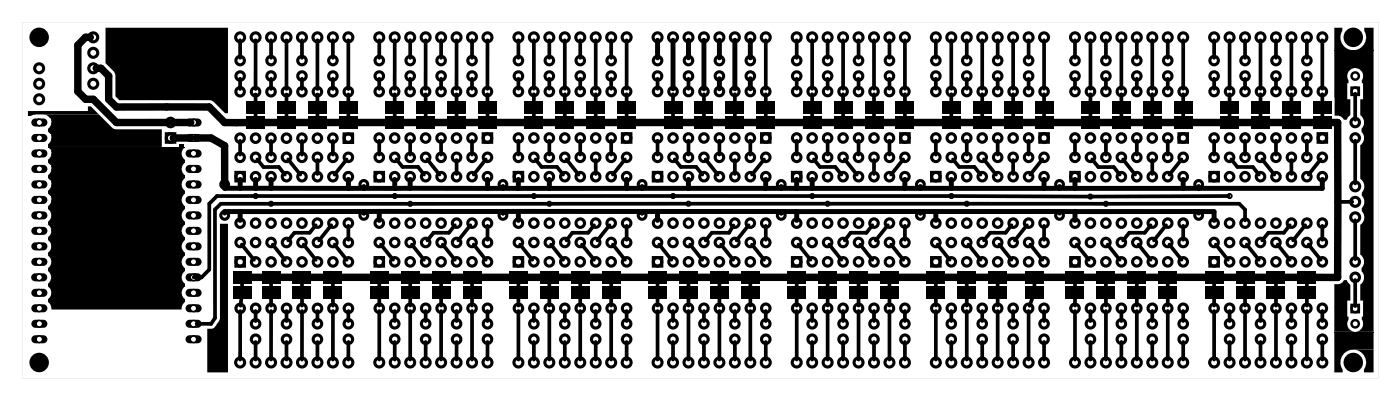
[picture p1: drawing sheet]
<svg xmlns="http://www.w3.org/2000/svg" width="230mm" height="66mm" viewBox="0 0 230 66" stroke-linecap="round" stroke-linejoin="round" font-family="sans-serif">
<g fill="#000">
<path d="M4.6 18.2h9.8v-.7h.6l1.2 1.3h-10.4l-.7 .2h-.5zM7.2 18.8h9.1l2.2 2.3 .4 .1h7.7v2.9h-18.7v-.4l.4-.5 .1-.6v-.6h-.2l-.3-.4v-.5l.3-.2 .2-.4v-1.1h-.2l-.4-.4zM17.3 4.6h20.2v14h-.6l-1.8-2-.5-.2h-15l-.6-.6-.1-3.7-.1-.3-1.5-1.4zM40.5 19.1h3v2h-3zM40.5 16.6h3v2h-3zM45.6 16.6h3v2h-3zM45.6 19.1h3v2h-3zM50.7 16.6h3v2h-3zM50.7 19.1h3v2h-3zM55.7 16.6h3v2h-3zM55.7 19.1h3v2h-3zM63.4 19.1h3v2h-3z"/>
<path d="M63.4 16.6h3v2h-3zM68.4 16.6h3v2h-3zM68.4 19.1h3v2h-3zM73.5 16.6h3v2h-3zM73.5 19.1h3v2h-3zM78.6 16.6h3v2h-3zM78.6 19.1h3v2h-3zM86.2 19.1h3v2h-3zM86.2 16.6h3v2h-3zM91.3 16.6h3v2h-3zM91.3 19.1h3v2h-3zM96.4 16.6h3v2h-3z"/>
<path d="M96.4 19.1h3v2h-3zM101.5 16.6h3v2h-3zM101.5 19.1h3v2h-3zM109.1 19.1h3v2h-3zM109.1 16.6h3v2h-3zM114.2 16.6h3v2h-3zM114.2 19.1h3v2h-3zM119.2 16.6h3v2h-3zM119.2 19.1h3v2h-3zM124.3 16.6h3v2h-3zM124.3 19.1h3v2h-3zM131.9 19.1h3v2h-3z"/>
<path d="M131.9 16.6h3v2h-3zM137 16.6h3v2h-3zM137 19.1h3v2h-3zM142.1 16.6h3v2h-3zM142.1 19.1h3v2h-3zM147.2 16.6h3v2h-3zM147.2 19.1h3v2h-3zM154.8 19.1h3v2h-3zM154.8 16.6h3v2h-3zM159.9 16.6h3v2h-3zM159.9 19.1h3v2h-3zM165 16.6h3v2h-3z"/>
<path d="M165 19.1h3v2h-3zM170 16.6h3v2h-3zM170 19.1h3v2h-3zM177.7 19.1h3v2h-3zM177.7 16.6h3v2h-3zM182.7 16.6h3v2h-3zM182.7 19.1h3v2h-3zM187.8 16.6h3v2h-3zM187.8 19.1h3v2h-3zM192.9 16.6h3v2h-3zM192.9 19.1h3v2h-3zM200.5 19.1h3v2h-3z"/>
<path d="M200.5 16.6h3v2h-3zM205.6 16.6h3v2h-3zM205.6 19.1h3v2h-3zM210.7 16.6h3v2h-3zM210.7 19.1h3v2h-3zM215.8 16.6h3v2h-3zM215.8 19.1h3v2h-3zM219.2 4.6h1.3v.5l-.3 .7v.7l.2 .5 .5 .8 1 .4h-2.7zM224.1 4.6h1.6v3.6h-2.9l.8-.3 .4-.5 .3-.6 .1-.9-.3-.8zM219.2 8.3h6.5v2.9h-3.2l-.6 .2-.5 .6-.1 .7 .3 .4v.5h-.3v2.7h.6v2.6l-.5 .4-.1 .3h-.5l-.4-.4-.4-.2h-.7zM222.8 11.2h2.9v43.2h-2.9l.6-.2 .3-.3 .2-.5v-.6l-.2-.3v-.6h.2v-2.6h-.4v-2.6l.2-.2 .4-.6v-.8l-.4-.6v-.5l.4-.7v-.7l-.4-.7-.2-.1v-4.9l.3-.3 .3-.7v-.7l-.4-.5v-.6l.4-.7v-.8l-.4-.5v-.5l.4-.5v-.8l-.2-.6-.4-.4v-5.5l.2-.1 .4-.7v-.7l-.4-.7v-.5l.4-.6v-.8l-.4-.6-.2-.2v-2.6h.4v-2.7h-.2v-.5l.2-.3v-.6l-.2-.5-.3-.3zM29.5 23.8h.7v.3h-.7z"/>
<path d="M7.9 24.2h22.3l-.3 .6-.1 .5 .2 .6 .4 .3v.5l-.2 .1-.3 .5-.1 .6 .2 .5 .4 .3v.5l-.2 .1-.3 .5-.1 .6 .2 .6 .4 .3v.5l-.2 .1-.3 .5-.1 .5 .2 .6 .4 .3v.5l-.2 .1-.3 .5-.1 .6 .2 .5 .4 .4v.5l-.2 .1-.3 .5-.1 .5 .2 .6 .4 .3v.5l-.2 .1-.3 .5-.1 .6 .2 .5 .4 .3v.5l-.2 .1-.3 .5-.1 .6 .2 .6 .4 .3v.5l-.2 .1-.3 .5-.1 .5 .2 .6 .4 .3v.5l-.2 .1-.3 .5-.1 .6 .2 .5 .4 .4v.5l-.2 .1-.3 .5-.1 .6h-21.4l-.1-.7-.4-.5v-.5l.4-.5 .1-.6-.2-.7-.3-.3v-.5l.3-.3 .2-.5-.1-.8-.4-.4v-.5l.4-.4 .1-.6-.2-.8-.3-.3v-.5l.3-.2 .2-.4-.1-.9-.4-.5v-.5l.3-.3 .2-.4v-.7l-.2-.3-.3-.3v-.5l.4-.5 .1-.6-.2-.7-.3-.3v-.5l.4-.4 .1-.6v-.7h-.2l-.3-.3v-.5l.4-.4 .1-.6v-.7h-.2l-.3-.4v-.5l.4-.4 .1-.6v-.6h-.2l-.3-.4v-.5l.4-.4 .1-.6v-.7h-.2zM36.1 36.7h1.4v24.4h-3.4v-7.2h.8l.4-.2 .8-1.3zM38.3 47h3v2h-3zM38.3 44.5h3v2h-3zM43 44.5h3v2h-3zM43 47h3v2h-3zM48.1 47h3v2h-3zM48.1 44.5h3v2h-3zM53.2 47h3v2h-3zM53.2 44.5h3v2h-3zM60.8 47h3v2h-3zM60.8 44.5h3v2h-3z"/>
<path d="M65.9 44.5h3v2h-3zM65.9 47h3v2h-3zM71 47h3v2h-3zM71 44.5h3v2h-3zM76.1 47h3v2h-3zM76.1 44.5h3v2h-3zM83.7 47h3v2h-3zM83.7 44.5h3v2h-3zM88.8 44.5h3v2h-3zM88.8 47h3v2h-3zM93.8 47h3v2h-3zM93.8 44.5h3v2h-3z"/>
<path d="M98.9 47h3v2h-3zM98.9 44.5h3v2h-3zM106.5 44.5h3v2h-3zM106.5 47h3v2h-3zM111.6 47h3v2h-3zM111.6 44.5h3v2h-3zM116.7 47h3v2h-3zM116.7 44.5h3v2h-3zM121.8 47h3v2h-3zM121.8 44.5h3v2h-3zM129.4 44.5h3v2h-3zM129.4 47h3v2h-3z"/>
<path d="M134.5 47h3v2h-3zM134.5 44.5h3v2h-3zM139.6 47h3v2h-3zM139.6 44.5h3v2h-3zM144.6 47h3v2h-3zM144.6 44.5h3v2h-3zM152.3 44.5h3v2h-3zM152.3 47h3v2h-3zM157.3 47h3v2h-3zM157.3 44.5h3v2h-3zM162.4 47h3v2h-3zM162.4 44.5h3v2h-3z"/>
<path d="M168.4 47h3v2h-3zM168.4 44.5h3v2h-3zM175.1 44.5h3v2h-3zM175.1 47h3v2h-3zM180.2 47h3v2h-3zM180.2 44.5h3v2h-3zM185.3 47h3v2h-3zM185.3 44.5h3v2h-3zM190.4 47h3v2h-3zM190.4 44.5h3v2h-3zM198 44.5h3v2h-3zM198 47h3v2h-3z"/>
<path d="M203.1 47h3v2h-3zM203.1 44.5h3v2h-3zM208.1 47h3v2h-3zM208.1 44.5h3v2h-3zM213.2 47h3v2h-3zM213.2 44.5h3v2h-3zM219.2 46.6h1l.4-.3 .2-.3h.5l.2 .4 .4 .3v2.6h-.6v2.6h.3l-.3 1.5 .3 .5 .3 .3 .6 .2h-3.3zM219.2 54.5h6.5v2.8h-3.4l-.4 .1-.8 .3-.6 .7-.3 .7v.7l.4 .8v.5h-1.4zM222.4 57.3h3.3v3.8h-1.6v-.5l.3-.9-.1-.9-.2-.6-.5-.5-.6-.3z"/>
<path d="M3.6 3.6v58.4h222.8v-58.4zM3.6 3.6h222.8v58.4h-222.8z"/>
<path d="M5.3 34.9a.66 .66 0 0 0-.1 .7 .66 .66 0 0 0 .6 .4h1.3a.66 .66 0 0 0 .7-.7 .66 .66 0 0 0-.7-.6h-1.3zM6.1 35.3a.41 .41 0 0 1 .8 0 .41 .41 0 0 1-.8 0z"/>
<path d="M5.3 32.3a.66 .66 0 0 0-.1 .7 .66 .66 0 0 0 .6 .5h1.3a.66 .66 0 0 0 .7-.7 .66 .66 0 0 0-.7-.7h-1.3zM6.1 32.8a.41 .41 0 0 1 .8 0 .41 .41 0 0 1-.8 0z"/>
<path d="M5.3 29.8a.66 .66 0 0 0-.1 .7 .66 .66 0 0 0 .6 .4h1.3a.66 .66 0 0 0 .7-.6 .66 .66 0 0 0-.7-.7h-1.3zM6.1 30.3a.41 .41 0 0 1 .8 0 .41 .41 0 0 1-.8 0z"/>
<path d="M5.3 27.2a.66 .66 0 0 0-.1 .8 .66 .66 0 0 0 .6 .4h1.3a.66 .66 0 0 0 .7-.7 .66 .66 0 0 0-.7-.6h-1.3zM6.1 27.7a.41 .41 0 0 1 .8 0 .41 .41 0 0 1-.8 0z"/>
<path d="M5.3 24.7a.66 .66 0 0 0-.1 .7 .66 .66 0 0 0 .6 .4h1.3a.66 .66 0 0 0 .7-.6 .66 .66 0 0 0-.7-.7h-1.3zM6.1 25.2a.41 .41 0 0 1 .8 0 .41 .41 0 0 1-.8 0z"/>
<path d="M5.3 22.2a.66 .66 0 0 0-.1 .7 .66 .66 0 0 0 .6 .4h1.3a.66 .66 0 0 0 .7-.7 .66 .66 0 0 0-.7-.6h-1.3zM6.1 22.6a.41 .41 0 0 1 .8 0 .41 .41 0 0 1-.8 0z"/>
<path d="M5.3 19.6a.66 .66 0 0 0-.1 .7 .66 .66 0 0 0 .6 .5h1.3a.66 .66 0 0 0 .7-.7 .66 .66 0 0 0-.7-.7h-1.3zM6.1 20.1a.41 .41 0 0 1 .8 0 .41 .41 0 0 1-.8 0z"/>
<path d="M5.3 37.4a.66 .66 0 0 0-.1 .7 .66 .66 0 0 0 .6 .4h1.3a.66 .66 0 0 0 .7-.6 .66 .66 0 0 0-.7-.7h-1.3zM6.1 37.9a.41 .41 0 0 1 .8 0 .41 .41 0 0 1-.8 0z"/>
<path d="M30.7 19.6a.66 .66 0 0 0-.2 .7 .66 .66 0 0 0 .6 .5h1.4a.66 .66 0 0 0 .6-.7 .66 .66 0 0 0-.6-.7h-1.4zM31.4 20.1a.41 .41 0 0 1 .8 0 .41 .41 0 0 1-.8 0z"/>
<path d="M30.7 22.2a.66 .66 0 0 0-.2 .7 .66 .66 0 0 0 .6 .4h1.4a.66 .66 0 0 0 .6-.7 .66 .66 0 0 0-.6-.6h-1.4zM31.4 22.6a.41 .41 0 0 1 .8 0 .41 .41 0 0 1-.8 0z"/>
<path d="M30.7 27.2a.66 .66 0 0 0-.2 .8 .66 .66 0 0 0 .6 .4h1.4a.66 .66 0 0 0 .6-.7 .66 .66 0 0 0-.6-.6h-1.4zM31.4 27.7a.41 .41 0 0 1 .8 0 .41 .41 0 0 1-.8 0z"/>
<path d="M30.7 32.3a.66 .66 0 0 0-.2 .7 .66 .66 0 0 0 .6 .5h1.4a.66 .66 0 0 0 .6-.7 .66 .66 0 0 0-.6-.7h-1.4zM31.4 32.8a.41 .41 0 0 1 .8 0 .41 .41 0 0 1-.8 0z"/>
<path d="M30.7 34.9a.66 .66 0 0 0-.2 .7 .66 .66 0 0 0 .6 .4h1.4a.66 .66 0 0 0 .6-.7 .66 .66 0 0 0-.6-.6h-1.4zM31.4 35.3a.41 .41 0 0 1 .8 0 .41 .41 0 0 1-.8 0z"/>
<path d="M30.7 24.7a.66 .66 0 0 0-.2 .7 .66 .66 0 0 0 .6 .4h1.4a.66 .66 0 0 0 .6-.6 .66 .66 0 0 0-.6-.7h-1.4zM31.4 25.2a.41 .41 0 0 1 .8 0 .41 .41 0 0 1-.8 0z"/>
<path d="M30.7 29.8a.66 .66 0 0 0-.2 .7 .66 .66 0 0 0 .6 .4h1.4a.66 .66 0 0 0 .6-.6 .66 .66 0 0 0-.6-.7h-1.4zM31.4 30.3a.41 .41 0 0 1 .8 0 .41 .41 0 0 1-.8 0z"/>
<path d="M30.7 37.4a.66 .66 0 0 0-.2 .7 .66 .66 0 0 0 .6 .4h1.4a.66 .66 0 0 0 .6-.6 .66 .66 0 0 0-.6-.7h-1.4zM31.4 37.9a.41 .41 0 0 1 .8 0 .41 .41 0 0 1-.8 0z"/>
<path d="M5.3 45a.66 .66 0 0 0-.1 .7 .66 .66 0 0 0 .6 .5h1.3a.66 .66 0 0 0 .7-.7 .66 .66 0 0 0-.7-.7h-1.3zM6 45.5a.41 .41 0 0 1 .8 0 .41 .41 0 0 1-.8 0z"/>
<path d="M5.3 55.2a.66 .66 0 0 0-.1 .7 .66 .66 0 0 0 .6 .4h1.3a.66 .66 0 0 0 .7-.6 .66 .66 0 0 0-.7-.7h-1.3zM6.1 55.6a.41 .41 0 0 1 .8 0 .41 .41 0 0 1-.8 0z"/>
<path d="M5.3 52.6a.66 .66 0 0 0-.1 .8 .66 .66 0 0 0 .6 .4h1.3a.66 .66 0 0 0 .7-.7 .66 .66 0 0 0-.7-.6h-1.3zM6.1 53.1a.41 .41 0 0 1 .8 0 .41 .41 0 0 1-.8 0z"/>
<path d="M5.3 50.1a.66 .66 0 0 0-.1 .7 .66 .66 0 0 0 .6 .4h1.3a.66 .66 0 0 0 .7-.6 .66 .66 0 0 0-.7-.7h-1.3zM6.1 50.6a.41 .41 0 0 1 .8 0 .41 .41 0 0 1-.8 0z"/>
<path d="M5.3 47.6a.66 .66 0 0 0-.1 .7 .66 .66 0 0 0 .6 .4h1.3a.66 .66 0 0 0 .7-.7 .66 .66 0 0 0-.7-.6h-1.3zM6.1 48a.41 .41 0 0 1 .8 0 .41 .41 0 0 1-.8 0z"/>
<path d="M5.3 42.5a.66 .66 0 0 0-.1 .7 .66 .66 0 0 0 .6 .4h1.3a.66 .66 0 0 0 .7-.6 .66 .66 0 0 0-.7-.7h-1.3zM6.1 43a.41 .41 0 0 1 .8 0 .41 .41 0 0 1-.8 0z"/>
<path d="M5.3 39.9a.66 .66 0 0 0-.1 .8 .66 .66 0 0 0 .6 .4h1.3a.66 .66 0 0 0 .7-.7 .66 .66 0 0 0-.7-.6h-1.3zM6.1 40.4a.41 .41 0 0 1 .8 0 .41 .41 0 0 1-.8 0z"/>
<path d="M30.7 39.9a.66 .66 0 0 0-.2 .8 .66 .66 0 0 0 .6 .4h1.4a.66 .66 0 0 0 .6-.7 .66 .66 0 0 0-.6-.6h-1.4zM31.4 40.4a.41 .41 0 0 1 .8 0 .41 .41 0 0 1-.8 0z"/>
<path d="M30.7 42.5a.66 .66 0 0 0-.2 .7 .66 .66 0 0 0 .6 .4h1.4a.66 .66 0 0 0 .6-.6 .66 .66 0 0 0-.6-.7h-1.4zM31.4 43a.41 .41 0 0 1 .8 0 .41 .41 0 0 1-.8 0z"/>
<path d="M30.7 45a.66 .66 0 0 0-.2 .7 .66 .66 0 0 0 .6 .5h1.4a.66 .66 0 0 0 .6-.7 .66 .66 0 0 0-.6-.7h-1.4zM31.4 45.5a.41 .41 0 0 1 .8 0 .41 .41 0 0 1-.8 0z"/>
<path d="M30.7 50.1a.66 .66 0 0 0-.2 .7 .66 .66 0 0 0 .6 .4h1.4a.66 .66 0 0 0 .6-.6 .66 .66 0 0 0-.6-.7h-1.4zM31.4 50.6a.41 .41 0 0 1 .8 0 .41 .41 0 0 1-.8 0z"/>
<path d="M30.7 55.2a.66 .66 0 0 0-.2 .7 .66 .66 0 0 0 .6 .4h1.4a.66 .66 0 0 0 .6-.6 .66 .66 0 0 0-.6-.7h-1.4zM31.4 55.6a.41 .41 0 0 1 .8 0 .41 .41 0 0 1-.8 0z"/>
<path d="M30.7 47.6a.66 .66 0 0 0-.2 .7 .66 .66 0 0 0 .6 .4h1.4a.66 .66 0 0 0 .6-.7 .66 .66 0 0 0-.6-.6h-1.4zM31.4 48a.41 .41 0 0 1 .8 0 .41 .41 0 0 1-.8 0z"/>
<path d="M30.7 52.6a.66 .66 0 0 0-.2 .8 .66 .66 0 0 0 .6 .4h1.4a.66 .66 0 0 0 .6-.7 .66 .66 0 0 0-.6-.6h-1.4zM31.4 53.1a.41 .41 0 0 1 .8 0 .41 .41 0 0 1-.8 0z"/>
</g>
<g fill="#000">
<circle cx="6.4" cy="6.1" r="1.6"/>
<circle cx="35.4" cy="6.5" r=".95"/>
<circle cx="221.6" cy="10.2" r=".95"/>
<circle cx="222.3" cy="6.1" r="1.6"/>
<circle cx="16" cy="20.5" r=".95"/>
<circle cx="6.4" cy="59.5" r="1.6"/>
<circle cx="36" cy="54.8" r=".95"/>
<circle cx="222.3" cy="59.5" r="1.6"/>
</g>
<path d="M219.2 8.2h6.5M7.9 24.1h22.3M219.2 54.5h6.5" fill="none" stroke="#000" stroke-width=".16"/>
<g fill="none" stroke="#000" stroke-width=".18">
<circle cx="6.4" cy="35.3" r=".57"/>
<circle cx="6.4" cy="32.8" r=".57"/>
<circle cx="6.4" cy="25.2" r=".57"/>
<circle cx="6.4" cy="20.1" r=".57"/>
<circle cx="6.4" cy="37.9" r=".57"/>
<circle cx="6.4" cy="27.7" r=".57"/>
<circle cx="6.4" cy="30.3" r=".57"/>
<circle cx="6.4" cy="22.6" r=".57"/>
<circle cx="31.8" cy="27.7" r=".57"/>
<circle cx="31.8" cy="20.1" r=".57"/>
<circle cx="31.8" cy="32.8" r=".57"/>
<circle cx="31.8" cy="22.6" r=".57"/>
<circle cx="31.8" cy="30.3" r=".57"/>
<circle cx="31.8" cy="37.9" r=".57"/>
<circle cx="31.8" cy="25.2" r=".57"/>
<circle cx="31.8" cy="35.3" r=".57"/>
<circle cx="6.4" cy="55.7" r=".57"/>
<circle cx="6.4" cy="40.4" r=".57"/>
<circle cx="6.4" cy="53.1" r=".57"/>
<circle cx="6.4" cy="50.6" r=".57"/>
<circle cx="6.4" cy="43" r=".57"/>
<circle cx="6.4" cy="48" r=".57"/>
<circle cx="6.4" cy="45.5" r=".57"/>
<circle cx="31.8" cy="55.7" r=".57"/>
<circle cx="31.8" cy="45.5" r=".57"/>
<circle cx="31.8" cy="43" r=".57"/>
<circle cx="31.8" cy="48" r=".57"/>
<circle cx="31.8" cy="40.4" r=".57"/>
<circle cx="31.8" cy="50.6" r=".57"/>
<circle cx="31.8" cy="53.1" r=".57"/>
</g>
<g fill="none" stroke="#000" stroke-width=".51">
<path d="M27.3 21.9h1.4v1.4h-1.4zM38.8 28.3h1.4v1.4h-1.4zM56.5 22h1.4v1.4h-1.4zM61.6 28.3h1.4v1.4h-1.4zM79.4 21.9h1.4v1.4h-1.4zM84.5 28.3h1.4v1.4h-1.4zM102.3 21.9h1.4v1.4h-1.4zM107.3 28.3h1.4v1.4h-1.4zM125.1 21.9h1.4v1.4h-1.4zM130.2 28.3h1.4v1.4h-1.4zM148 21.9h1.4v1.4h-1.4zM153.1 28.3h1.4v1.4h-1.4z"/>
<path d="M170.8 21.9h1.4v1.4h-1.4zM175.9 28.3h1.4v1.4h-1.4zM193.7 21.9h1.4v1.4h-1.4zM198.8 28.3h1.4v1.4h-1.4zM216.6 21.9h1.4v1.4h-1.4zM38.8 42.3h1.4v1.4h-1.4zM61.6 42.3h1.4v1.4h-1.4zM84.5 42.3h1.4v1.4h-1.4zM107.3 42.3h1.4v1.4h-1.4zM130.2 42.3h1.4v1.4h-1.4zM153.1 42.3h1.4v1.4h-1.4zM175.9 42.3h1.4v1.4h-1.4z"/>
<path d="M198.8 42.3h1.4v1.4h-1.4z"/>
<circle cx="6.4" cy="13.7" r=".74"/>
<circle cx="6.4" cy="16.3" r=".74"/>
<circle cx="6.4" cy="11.2" r=".74"/>
<circle cx="15.3" cy="11.2" r=".74"/>
<circle cx="15.3" cy="13.7" r=".74"/>
<circle cx="15.3" cy="6.1" r=".74"/>
<circle cx="15.3" cy="8.7" r=".74"/>
<circle cx="39.4" cy="15" r=".7"/>
<circle cx="39.5" cy="12.5" r=".7"/>
<circle cx="39.5" cy="9.9" r=".7"/>
<circle cx="39.5" cy="6.1" r=".74"/>
<circle cx="42" cy="15" r=".7"/>
<circle cx="42" cy="6.1" r=".74"/>
<circle cx="44.5" cy="15" r=".7"/>
<circle cx="44.5" cy="12.5" r=".7"/>
<circle cx="44.5" cy="9.9" r=".7"/>
<circle cx="44.5" cy="6.1" r=".74"/>
<circle cx="47.1" cy="15" r=".7"/>
<circle cx="47.1" cy="6.1" r=".74"/>
<circle cx="49.6" cy="15" r=".7"/>
<circle cx="49.6" cy="12.5" r=".7"/>
<circle cx="49.6" cy="9.9" r=".7"/>
<circle cx="49.6" cy="6.1" r=".74"/>
<circle cx="52.1" cy="15" r=".7"/>
<circle cx="52.2" cy="6.1" r=".74"/>
<circle cx="54.7" cy="15" r=".7"/>
<circle cx="54.7" cy="6.1" r=".74"/>
<circle cx="54.7" cy="12.5" r=".7"/>
<circle cx="54.7" cy="9.9" r=".7"/>
<circle cx="57.2" cy="15" r=".7"/>
<circle cx="57.2" cy="6.1" r=".74"/>
<circle cx="62.3" cy="15" r=".7"/>
<circle cx="62.3" cy="12.5" r=".7"/>
<circle cx="62.3" cy="9.9" r=".7"/>
<circle cx="62.3" cy="6.1" r=".74"/>
<circle cx="64.8" cy="15" r=".7"/>
<circle cx="64.9" cy="6.1" r=".74"/>
<circle cx="67.4" cy="15" r=".7"/>
<circle cx="67.4" cy="12.5" r=".7"/>
<circle cx="67.4" cy="9.9" r=".7"/>
<circle cx="67.4" cy="6.1" r=".74"/>
<circle cx="69.9" cy="15" r=".7"/>
<circle cx="69.9" cy="6.1" r=".74"/>
<circle cx="72.5" cy="15" r=".7"/>
<circle cx="72.5" cy="12.5" r=".7"/>
<circle cx="72.5" cy="9.9" r=".7"/>
<circle cx="72.5" cy="6.1" r=".74"/>
<circle cx="75" cy="15" r=".7"/>
<circle cx="75" cy="6.1" r=".74"/>
<circle cx="77.5" cy="15" r=".7"/>
<circle cx="77.6" cy="12.5" r=".7"/>
<circle cx="77.6" cy="9.9" r=".7"/>
<circle cx="77.6" cy="6.1" r=".74"/>
<circle cx="80.1" cy="15" r=".7"/>
<circle cx="80.1" cy="6.1" r=".74"/>
<circle cx="85.2" cy="15" r=".7"/>
<circle cx="85.2" cy="12.5" r=".7"/>
<circle cx="85.2" cy="9.9" r=".7"/>
<circle cx="85.2" cy="6.1" r=".74"/>
<circle cx="87.7" cy="15" r=".7"/>
<circle cx="87.7" cy="6.1" r=".74"/>
<circle cx="90.3" cy="15" r=".7"/>
<circle cx="90.3" cy="12.5" r=".7"/>
<circle cx="90.3" cy="9.9" r=".7"/>
<circle cx="90.3" cy="6.1" r=".74"/>
<circle cx="92.8" cy="15" r=".7"/>
<circle cx="92.8" cy="6.1" r=".74"/>
<circle cx="95.3" cy="15" r=".7"/>
<circle cx="95.3" cy="12.5" r=".7"/>
<circle cx="95.3" cy="9.9" r=".7"/>
<circle cx="95.3" cy="6.1" r=".74"/>
<circle cx="97.9" cy="15" r=".7"/>
<circle cx="97.9" cy="6.1" r=".74"/>
<circle cx="100.4" cy="15" r=".7"/>
<circle cx="100.4" cy="12.5" r=".7"/>
<circle cx="100.4" cy="9.9" r=".7"/>
<circle cx="100.4" cy="6.1" r=".74"/>
<circle cx="103" cy="15" r=".7"/>
<circle cx="103" cy="6.1" r=".74"/>
<circle cx="108" cy="15" r=".7"/>
<circle cx="108" cy="12.5" r=".7"/>
<circle cx="108" cy="9.9" r=".7"/>
<circle cx="108" cy="6.1" r=".74"/>
<circle cx="110.6" cy="15" r=".7"/>
<circle cx="110.6" cy="6.1" r=".74"/>
<circle cx="113.1" cy="15" r=".7"/>
<circle cx="113.1" cy="12.5" r=".7"/>
<circle cx="113.1" cy="9.9" r=".7"/>
<circle cx="113.1" cy="6.1" r=".74"/>
<circle cx="115.7" cy="15" r=".7"/>
<circle cx="115.7" cy="6.1" r=".74"/>
<circle cx="118.2" cy="15" r=".7"/>
<circle cx="118.2" cy="6.1" r=".74"/>
<circle cx="118.2" cy="12.5" r=".7"/>
<circle cx="118.2" cy="9.9" r=".7"/>
<circle cx="120.7" cy="15" r=".7"/>
<circle cx="120.7" cy="6.1" r=".74"/>
<circle cx="123.3" cy="15" r=".7"/>
<circle cx="123.3" cy="12.5" r=".7"/>
<circle cx="123.3" cy="9.9" r=".7"/>
<circle cx="123.3" cy="6.1" r=".74"/>
<circle cx="125.8" cy="15" r=".7"/>
<circle cx="125.8" cy="6.1" r=".74"/>
<circle cx="130.9" cy="15" r=".7"/>
<circle cx="130.9" cy="12.5" r=".7"/>
<circle cx="130.9" cy="9.9" r=".7"/>
<circle cx="130.9" cy="6.1" r=".74"/>
<circle cx="133.4" cy="15" r=".7"/>
<circle cx="133.4" cy="6.1" r=".74"/>
<circle cx="136" cy="15" r=".7"/>
<circle cx="136" cy="12.5" r=".7"/>
<circle cx="136" cy="9.9" r=".7"/>
<circle cx="136" cy="6.1" r=".74"/>
<circle cx="138.5" cy="15" r=".7"/>
<circle cx="138.5" cy="6.1" r=".74"/>
<circle cx="141.1" cy="15" r=".7"/>
<circle cx="141.1" cy="12.5" r=".7"/>
<circle cx="141.1" cy="9.9" r=".7"/>
<circle cx="141.1" cy="6.1" r=".74"/>
<circle cx="143.6" cy="15" r=".7"/>
<circle cx="143.6" cy="6.1" r=".74"/>
<circle cx="146.1" cy="15" r=".7"/>
<circle cx="146.1" cy="12.5" r=".7"/>
<circle cx="146.1" cy="9.9" r=".7"/>
<circle cx="146.1" cy="6.1" r=".74"/>
<circle cx="148.7" cy="15" r=".7"/>
<circle cx="148.7" cy="6.1" r=".74"/>
<circle cx="153.8" cy="15" r=".7"/>
<circle cx="153.8" cy="12.5" r=".7"/>
<circle cx="153.8" cy="9.9" r=".7"/>
<circle cx="153.8" cy="6.1" r=".74"/>
<circle cx="156.3" cy="15" r=".7"/>
<circle cx="156.3" cy="6.1" r=".74"/>
<circle cx="158.8" cy="15" r=".7"/>
<circle cx="158.8" cy="12.5" r=".7"/>
<circle cx="158.8" cy="9.9" r=".7"/>
<circle cx="158.8" cy="6.1" r=".74"/>
<circle cx="161.4" cy="15" r=".7"/>
<circle cx="161.4" cy="6.1" r=".74"/>
<circle cx="163.9" cy="15" r=".7"/>
<circle cx="163.9" cy="12.5" r=".7"/>
<circle cx="163.9" cy="9.9" r=".7"/>
<circle cx="163.9" cy="6.1" r=".74"/>
<circle cx="166.5" cy="15" r=".7"/>
<circle cx="166.5" cy="6.1" r=".74"/>
<circle cx="169" cy="15" r=".7"/>
<circle cx="169" cy="12.5" r=".7"/>
<circle cx="169" cy="9.9" r=".7"/>
<circle cx="169" cy="6.1" r=".74"/>
<circle cx="171.5" cy="15" r=".7"/>
<circle cx="171.5" cy="6.1" r=".74"/>
<circle cx="176.6" cy="15" r=".7"/>
<circle cx="176.6" cy="12.5" r=".7"/>
<circle cx="176.6" cy="9.9" r=".7"/>
<circle cx="176.6" cy="6.1" r=".74"/>
<circle cx="179.2" cy="15" r=".7"/>
<circle cx="179.2" cy="6.1" r=".74"/>
<circle cx="181.7" cy="15" r=".7"/>
<circle cx="181.7" cy="12.5" r=".7"/>
<circle cx="181.7" cy="9.9" r=".7"/>
<circle cx="181.7" cy="6.1" r=".74"/>
<circle cx="184.2" cy="15" r=".7"/>
<circle cx="184.2" cy="6.1" r=".74"/>
<circle cx="186.8" cy="15" r=".7"/>
<circle cx="186.8" cy="6.1" r=".74"/>
<circle cx="186.8" cy="12.5" r=".7"/>
<circle cx="186.8" cy="9.9" r=".7"/>
<circle cx="189.3" cy="15" r=".7"/>
<circle cx="189.3" cy="6.1" r=".74"/>
<circle cx="191.9" cy="15" r=".7"/>
<circle cx="191.9" cy="6.1" r=".74"/>
<circle cx="191.9" cy="12.5" r=".7"/>
<circle cx="191.9" cy="9.9" r=".7"/>
<circle cx="194.4" cy="15" r=".7"/>
<circle cx="194.4" cy="6.1" r=".74"/>
<circle cx="199.5" cy="15" r=".7"/>
<circle cx="199.5" cy="12.5" r=".7"/>
<circle cx="199.5" cy="9.9" r=".7"/>
<circle cx="199.5" cy="6.1" r=".74"/>
<circle cx="202" cy="15" r=".7"/>
<circle cx="202" cy="6.1" r=".74"/>
<circle cx="204.6" cy="15" r=".7"/>
<circle cx="204.6" cy="12.5" r=".7"/>
<circle cx="204.6" cy="9.9" r=".7"/>
<circle cx="204.6" cy="6.1" r=".74"/>
<circle cx="207.1" cy="15" r=".7"/>
<circle cx="207.1" cy="6.1" r=".74"/>
<circle cx="209.6" cy="15" r=".7"/>
<circle cx="209.6" cy="12.5" r=".7"/>
<circle cx="209.6" cy="9.9" r=".7"/>
<circle cx="209.6" cy="6.1" r=".74"/>
<circle cx="212.2" cy="15" r=".7"/>
<circle cx="212.2" cy="6.1" r=".74"/>
<circle cx="214.7" cy="15" r=".7"/>
<circle cx="214.7" cy="12.5" r=".7"/>
<circle cx="214.7" cy="9.9" r=".7"/>
<circle cx="214.7" cy="6.1" r=".74"/>
<circle cx="217.3" cy="15" r=".7"/>
<circle cx="217.3" cy="6.1" r=".74"/>
<circle cx="28" cy="22.6" r=".7"/>
<circle cx="28" cy="20.1" r=".7"/>
<circle cx="36.9" cy="35.3" r=".64"/>
<circle cx="36.9" cy="30.3" r=".64"/>
<circle cx="39.4" cy="22.7" r=".7"/>
<circle cx="39.5" cy="25.8" r=".7"/>
<circle cx="39.5" cy="39.8" r=".7"/>
<circle cx="39.5" cy="36.6" r=".7"/>
<circle cx="39.5" cy="29" r=".7"/>
<circle cx="42" cy="22.7" r=".7"/>
<circle cx="42" cy="25.8" r=".7"/>
<circle cx="42" cy="39.8" r=".7"/>
<circle cx="42" cy="36.6" r=".7"/>
<circle cx="42" cy="29" r=".7"/>
<circle cx="44.5" cy="22.7" r=".7"/>
<circle cx="44.5" cy="25.8" r=".7"/>
<circle cx="44.5" cy="39.8" r=".7"/>
<circle cx="44.5" cy="36.6" r=".7"/>
<circle cx="44.5" cy="29" r=".7"/>
<circle cx="47.1" cy="22.7" r=".7"/>
<circle cx="47.1" cy="25.8" r=".7"/>
<circle cx="47.1" cy="39.8" r=".7"/>
<circle cx="47.1" cy="36.6" r=".7"/>
<circle cx="47.1" cy="29" r=".7"/>
<circle cx="49.6" cy="22.7" r=".7"/>
<circle cx="49.6" cy="25.8" r=".7"/>
<circle cx="49.6" cy="39.8" r=".7"/>
<circle cx="49.6" cy="36.6" r=".7"/>
<circle cx="49.6" cy="29" r=".7"/>
<circle cx="52.1" cy="22.7" r=".7"/>
<circle cx="52.2" cy="25.8" r=".7"/>
<circle cx="52.2" cy="39.8" r=".7"/>
<circle cx="52.2" cy="36.6" r=".7"/>
<circle cx="52.2" cy="29" r=".7"/>
<circle cx="54.7" cy="22.7" r=".7"/>
<circle cx="54.7" cy="25.8" r=".7"/>
<circle cx="54.7" cy="39.8" r=".7"/>
<circle cx="54.7" cy="36.6" r=".7"/>
<circle cx="54.7" cy="29" r=".7"/>
<circle cx="57.2" cy="22.7" r=".7"/>
<circle cx="57.2" cy="25.8" r=".7"/>
<circle cx="57.2" cy="39.8" r=".7"/>
<circle cx="57.2" cy="36.6" r=".7"/>
<circle cx="57.2" cy="29" r=".7"/>
<circle cx="59.8" cy="35.3" r=".64"/>
<circle cx="59.8" cy="30.3" r=".64"/>
<circle cx="62.3" cy="22.6" r=".7"/>
<circle cx="62.3" cy="39.8" r=".7"/>
<circle cx="62.3" cy="25.8" r=".7"/>
<circle cx="62.3" cy="36.6" r=".7"/>
<circle cx="62.3" cy="29" r=".7"/>
<circle cx="64.8" cy="22.6" r=".7"/>
<circle cx="64.9" cy="39.8" r=".7"/>
<circle cx="64.9" cy="25.8" r=".7"/>
<circle cx="64.9" cy="36.6" r=".7"/>
<circle cx="64.9" cy="29" r=".7"/>
<circle cx="67.4" cy="22.6" r=".7"/>
<circle cx="67.4" cy="25.8" r=".7"/>
<circle cx="67.4" cy="39.8" r=".7"/>
<circle cx="67.4" cy="36.6" r=".7"/>
<circle cx="67.4" cy="29" r=".7"/>
<circle cx="69.9" cy="22.6" r=".7"/>
<circle cx="69.9" cy="25.8" r=".7"/>
<circle cx="69.9" cy="39.8" r=".7"/>
<circle cx="69.9" cy="36.6" r=".7"/>
<circle cx="69.9" cy="29" r=".7"/>
<circle cx="72.5" cy="22.6" r=".7"/>
<circle cx="72.5" cy="39.8" r=".7"/>
<circle cx="72.5" cy="25.8" r=".7"/>
<circle cx="72.5" cy="36.6" r=".7"/>
<circle cx="72.5" cy="29" r=".7"/>
<circle cx="75" cy="22.6" r=".7"/>
<circle cx="75" cy="39.8" r=".7"/>
<circle cx="75" cy="25.8" r=".7"/>
<circle cx="75" cy="36.6" r=".7"/>
<circle cx="75" cy="29" r=".7"/>
<circle cx="77.5" cy="22.6" r=".7"/>
<circle cx="77.6" cy="25.8" r=".7"/>
<circle cx="77.6" cy="39.8" r=".7"/>
<circle cx="77.6" cy="36.6" r=".7"/>
<circle cx="77.6" cy="29" r=".7"/>
<circle cx="80.1" cy="22.6" r=".7"/>
<circle cx="80.1" cy="25.8" r=".7"/>
<circle cx="80.1" cy="39.8" r=".7"/>
<circle cx="80.1" cy="36.6" r=".7"/>
<circle cx="80.1" cy="29" r=".7"/>
<circle cx="82.6" cy="35.3" r=".64"/>
<circle cx="82.6" cy="30.3" r=".64"/>
<circle cx="85.2" cy="22.6" r=".7"/>
<circle cx="85.2" cy="25.8" r=".7"/>
<circle cx="85.2" cy="39.8" r=".7"/>
<circle cx="85.2" cy="36.6" r=".7"/>
<circle cx="85.2" cy="29" r=".7"/>
<circle cx="87.7" cy="22.6" r=".7"/>
<circle cx="87.7" cy="25.8" r=".7"/>
<circle cx="87.7" cy="39.8" r=".7"/>
<circle cx="87.7" cy="36.6" r=".7"/>
<circle cx="87.7" cy="29" r=".7"/>
<circle cx="90.3" cy="22.6" r=".7"/>
<circle cx="90.3" cy="25.8" r=".7"/>
<circle cx="90.3" cy="39.8" r=".7"/>
<circle cx="90.3" cy="36.6" r=".7"/>
<circle cx="90.3" cy="29" r=".7"/>
<circle cx="92.8" cy="22.6" r=".7"/>
<circle cx="92.8" cy="25.8" r=".7"/>
<circle cx="92.8" cy="39.8" r=".7"/>
<circle cx="92.8" cy="36.6" r=".7"/>
<circle cx="92.8" cy="29" r=".7"/>
<circle cx="95.3" cy="22.6" r=".7"/>
<circle cx="95.3" cy="25.8" r=".7"/>
<circle cx="95.3" cy="39.8" r=".7"/>
<circle cx="95.3" cy="36.6" r=".7"/>
<circle cx="95.3" cy="29" r=".7"/>
<circle cx="97.9" cy="22.6" r=".7"/>
<circle cx="97.9" cy="25.8" r=".7"/>
<circle cx="97.9" cy="39.8" r=".7"/>
<circle cx="97.9" cy="36.6" r=".7"/>
<circle cx="97.9" cy="29" r=".7"/>
<circle cx="100.4" cy="22.6" r=".7"/>
<circle cx="100.4" cy="25.8" r=".7"/>
<circle cx="100.4" cy="39.8" r=".7"/>
<circle cx="100.4" cy="36.6" r=".7"/>
<circle cx="100.4" cy="29" r=".7"/>
<circle cx="103" cy="22.6" r=".7"/>
<circle cx="103" cy="25.8" r=".7"/>
<circle cx="103" cy="39.8" r=".7"/>
<circle cx="103" cy="36.6" r=".7"/>
<circle cx="103" cy="29" r=".7"/>
<circle cx="105.5" cy="35.3" r=".64"/>
<circle cx="105.5" cy="30.3" r=".64"/>
<circle cx="108" cy="22.6" r=".7"/>
<circle cx="108" cy="25.8" r=".7"/>
<circle cx="108" cy="39.8" r=".7"/>
<circle cx="108" cy="36.6" r=".7"/>
<circle cx="108" cy="29" r=".7"/>
<circle cx="110.6" cy="22.6" r=".7"/>
<circle cx="110.6" cy="25.8" r=".7"/>
<circle cx="110.6" cy="39.8" r=".7"/>
<circle cx="110.6" cy="36.6" r=".7"/>
<circle cx="110.6" cy="29" r=".7"/>
<circle cx="113.1" cy="22.6" r=".7"/>
<circle cx="113.1" cy="25.8" r=".7"/>
<circle cx="113.1" cy="39.8" r=".7"/>
<circle cx="113.1" cy="36.6" r=".7"/>
<circle cx="113.1" cy="29" r=".7"/>
<circle cx="115.7" cy="22.6" r=".7"/>
<circle cx="115.7" cy="25.8" r=".7"/>
<circle cx="115.7" cy="39.8" r=".7"/>
<circle cx="115.7" cy="36.6" r=".7"/>
<circle cx="115.7" cy="29" r=".7"/>
<circle cx="118.2" cy="22.6" r=".7"/>
<circle cx="118.2" cy="25.8" r=".7"/>
<circle cx="118.2" cy="39.8" r=".7"/>
<circle cx="118.2" cy="36.6" r=".7"/>
<circle cx="118.2" cy="29" r=".7"/>
<circle cx="120.7" cy="22.6" r=".7"/>
<circle cx="120.7" cy="25.8" r=".7"/>
<circle cx="120.7" cy="39.8" r=".7"/>
<circle cx="120.7" cy="36.6" r=".7"/>
<circle cx="120.7" cy="29" r=".7"/>
<circle cx="123.3" cy="22.6" r=".7"/>
<circle cx="123.3" cy="25.8" r=".7"/>
<circle cx="123.3" cy="39.8" r=".7"/>
<circle cx="123.3" cy="36.6" r=".7"/>
<circle cx="123.3" cy="29" r=".7"/>
<circle cx="125.8" cy="22.6" r=".7"/>
<circle cx="125.8" cy="25.8" r=".7"/>
<circle cx="125.8" cy="39.8" r=".7"/>
<circle cx="125.8" cy="36.6" r=".7"/>
<circle cx="125.8" cy="29" r=".7"/>
<circle cx="128.4" cy="30.3" r=".64"/>
<circle cx="128.4" cy="35.3" r=".64"/>
<circle cx="130.9" cy="22.6" r=".7"/>
<circle cx="130.9" cy="25.8" r=".7"/>
<circle cx="130.9" cy="39.8" r=".7"/>
<circle cx="130.9" cy="36.6" r=".7"/>
<circle cx="130.9" cy="29" r=".7"/>
<circle cx="133.4" cy="22.6" r=".7"/>
<circle cx="133.4" cy="25.8" r=".7"/>
<circle cx="133.4" cy="39.8" r=".7"/>
<circle cx="133.4" cy="36.6" r=".7"/>
<circle cx="133.4" cy="29" r=".7"/>
<circle cx="136" cy="22.6" r=".7"/>
<circle cx="136" cy="25.8" r=".7"/>
<circle cx="136" cy="39.8" r=".7"/>
<circle cx="136" cy="36.6" r=".7"/>
<circle cx="136" cy="29" r=".7"/>
<circle cx="138.5" cy="22.6" r=".7"/>
<circle cx="138.5" cy="25.8" r=".7"/>
<circle cx="138.5" cy="39.8" r=".7"/>
<circle cx="138.5" cy="36.6" r=".7"/>
<circle cx="138.5" cy="29" r=".7"/>
<circle cx="141.1" cy="22.6" r=".7"/>
<circle cx="141.1" cy="39.8" r=".7"/>
<circle cx="141.1" cy="25.8" r=".7"/>
<circle cx="141.1" cy="36.6" r=".7"/>
<circle cx="141.1" cy="29" r=".7"/>
<circle cx="143.6" cy="22.6" r=".7"/>
<circle cx="143.6" cy="39.8" r=".7"/>
<circle cx="143.6" cy="25.8" r=".7"/>
<circle cx="143.6" cy="36.6" r=".7"/>
<circle cx="143.6" cy="29" r=".7"/>
<circle cx="146.1" cy="22.6" r=".7"/>
<circle cx="146.1" cy="25.8" r=".7"/>
<circle cx="146.1" cy="39.8" r=".7"/>
<circle cx="146.1" cy="36.6" r=".7"/>
<circle cx="146.1" cy="29" r=".7"/>
<circle cx="148.7" cy="22.6" r=".7"/>
<circle cx="148.7" cy="25.8" r=".7"/>
<circle cx="148.7" cy="39.8" r=".7"/>
<circle cx="148.7" cy="36.6" r=".7"/>
<circle cx="148.7" cy="29" r=".7"/>
<circle cx="151.2" cy="30.3" r=".64"/>
<circle cx="151.2" cy="35.3" r=".64"/>
<circle cx="153.8" cy="22.6" r=".7"/>
<circle cx="153.8" cy="25.8" r=".7"/>
<circle cx="153.8" cy="39.8" r=".7"/>
<circle cx="153.8" cy="36.6" r=".7"/>
<circle cx="153.8" cy="29" r=".7"/>
<circle cx="156.3" cy="22.6" r=".7"/>
<circle cx="156.3" cy="25.8" r=".7"/>
<circle cx="156.3" cy="39.8" r=".7"/>
<circle cx="156.3" cy="36.6" r=".7"/>
<circle cx="156.3" cy="29" r=".7"/>
<circle cx="158.8" cy="22.6" r=".7"/>
<circle cx="158.8" cy="25.8" r=".7"/>
<circle cx="158.8" cy="39.8" r=".7"/>
<circle cx="158.8" cy="36.6" r=".7"/>
<circle cx="158.8" cy="29" r=".7"/>
<circle cx="161.4" cy="22.6" r=".7"/>
<circle cx="161.4" cy="25.8" r=".7"/>
<circle cx="161.4" cy="39.8" r=".7"/>
<circle cx="161.4" cy="36.6" r=".7"/>
<circle cx="161.4" cy="29" r=".7"/>
<circle cx="163.9" cy="22.6" r=".7"/>
<circle cx="163.9" cy="39.8" r=".7"/>
<circle cx="163.9" cy="25.8" r=".7"/>
<circle cx="163.9" cy="36.6" r=".7"/>
<circle cx="163.9" cy="29" r=".7"/>
<circle cx="166.5" cy="22.6" r=".7"/>
<circle cx="166.5" cy="39.8" r=".7"/>
<circle cx="166.5" cy="25.8" r=".7"/>
<circle cx="166.5" cy="36.6" r=".7"/>
<circle cx="166.5" cy="29" r=".7"/>
<circle cx="169" cy="22.6" r=".7"/>
<circle cx="169" cy="25.8" r=".7"/>
<circle cx="169" cy="39.8" r=".7"/>
<circle cx="169" cy="36.6" r=".7"/>
<circle cx="169" cy="29" r=".7"/>
<circle cx="171.5" cy="22.6" r=".7"/>
<circle cx="171.5" cy="25.8" r=".7"/>
<circle cx="171.5" cy="39.8" r=".7"/>
<circle cx="171.5" cy="36.6" r=".7"/>
<circle cx="171.5" cy="29" r=".7"/>
<circle cx="174.1" cy="35.3" r=".64"/>
<circle cx="174.1" cy="30.3" r=".64"/>
<circle cx="176.6" cy="22.6" r=".7"/>
<circle cx="176.6" cy="39.8" r=".7"/>
<circle cx="176.6" cy="25.8" r=".7"/>
<circle cx="176.6" cy="36.6" r=".7"/>
<circle cx="176.6" cy="29" r=".7"/>
<circle cx="179.2" cy="22.6" r=".7"/>
<circle cx="179.2" cy="39.8" r=".7"/>
<circle cx="179.2" cy="25.8" r=".7"/>
<circle cx="179.2" cy="36.6" r=".7"/>
<circle cx="179.2" cy="29" r=".7"/>
<circle cx="181.7" cy="22.6" r=".7"/>
<circle cx="181.7" cy="25.8" r=".7"/>
<circle cx="181.7" cy="39.8" r=".7"/>
<circle cx="181.7" cy="36.6" r=".7"/>
<circle cx="181.7" cy="29" r=".7"/>
<circle cx="184.2" cy="22.6" r=".7"/>
<circle cx="184.2" cy="25.8" r=".7"/>
<circle cx="184.2" cy="39.8" r=".7"/>
<circle cx="184.2" cy="36.6" r=".7"/>
<circle cx="184.2" cy="29" r=".7"/>
<circle cx="186.8" cy="22.6" r=".7"/>
<circle cx="186.8" cy="25.8" r=".7"/>
<circle cx="186.8" cy="39.8" r=".7"/>
<circle cx="186.8" cy="36.6" r=".7"/>
<circle cx="186.8" cy="29" r=".7"/>
<circle cx="189.3" cy="22.6" r=".7"/>
<circle cx="189.3" cy="25.8" r=".7"/>
<circle cx="189.3" cy="39.8" r=".7"/>
<circle cx="189.3" cy="36.6" r=".7"/>
<circle cx="189.3" cy="29" r=".7"/>
<circle cx="191.9" cy="22.6" r=".7"/>
<circle cx="191.9" cy="25.8" r=".7"/>
<circle cx="191.9" cy="39.8" r=".7"/>
<circle cx="191.9" cy="36.6" r=".7"/>
<circle cx="191.9" cy="29" r=".7"/>
<circle cx="194.4" cy="22.6" r=".7"/>
<circle cx="194.4" cy="25.8" r=".7"/>
<circle cx="194.4" cy="39.8" r=".7"/>
<circle cx="194.4" cy="36.6" r=".7"/>
<circle cx="194.4" cy="29" r=".7"/>
<circle cx="196.9" cy="35.3" r=".64"/>
<circle cx="196.9" cy="30.3" r=".64"/>
<circle cx="199.5" cy="22.6" r=".7"/>
<circle cx="199.5" cy="25.8" r=".7"/>
<circle cx="199.5" cy="39.8" r=".7"/>
<circle cx="199.5" cy="36.6" r=".7"/>
<circle cx="199.5" cy="29" r=".7"/>
<circle cx="202" cy="22.6" r=".7"/>
<circle cx="202" cy="25.8" r=".7"/>
<circle cx="202" cy="39.8" r=".7"/>
<circle cx="202" cy="36.6" r=".7"/>
<circle cx="202" cy="29" r=".7"/>
<circle cx="204.6" cy="22.6" r=".7"/>
<circle cx="204.6" cy="25.8" r=".7"/>
<circle cx="204.6" cy="39.8" r=".7"/>
<circle cx="204.6" cy="36.6" r=".7"/>
<circle cx="204.6" cy="29" r=".7"/>
<circle cx="207.1" cy="22.6" r=".7"/>
<circle cx="207.1" cy="25.8" r=".7"/>
<circle cx="207.1" cy="39.8" r=".7"/>
<circle cx="207.1" cy="36.6" r=".7"/>
<circle cx="207.1" cy="29" r=".7"/>
<circle cx="209.6" cy="22.6" r=".7"/>
<circle cx="209.6" cy="39.8" r=".7"/>
<circle cx="209.6" cy="25.8" r=".7"/>
<circle cx="209.6" cy="36.6" r=".7"/>
<circle cx="209.6" cy="29" r=".7"/>
<circle cx="212.2" cy="22.6" r=".7"/>
<circle cx="212.2" cy="39.8" r=".7"/>
<circle cx="212.2" cy="25.8" r=".7"/>
<circle cx="212.2" cy="36.6" r=".7"/>
<circle cx="212.2" cy="29" r=".7"/>
<circle cx="214.7" cy="22.6" r=".7"/>
<circle cx="214.7" cy="25.8" r=".7"/>
<circle cx="214.7" cy="39.8" r=".7"/>
<circle cx="214.7" cy="36.6" r=".7"/>
<circle cx="214.7" cy="29" r=".7"/>
<circle cx="217.3" cy="22.6" r=".7"/>
<circle cx="217.3" cy="25.8" r=".7"/>
<circle cx="217.3" cy="39.8" r=".7"/>
<circle cx="217.3" cy="36.6" r=".7"/>
<circle cx="217.3" cy="29" r=".7"/>
<circle cx="222.7" cy="22.6" r=".7"/>
<circle cx="222.7" cy="20.1" r=".7"/>
<circle cx="222.7" cy="35.7" r=".74"/>
<circle cx="222.7" cy="30.6" r=".74"/>
<circle cx="222.7" cy="33.1" r=".74"/>
<circle cx="39.5" cy="59.5" r=".74"/>
<circle cx="39.5" cy="50.6" r=".7"/>
<circle cx="39.5" cy="43" r=".7"/>
<circle cx="42" cy="59.5" r=".74"/>
<circle cx="42" cy="55.7" r=".7"/>
<circle cx="42" cy="53.1" r=".7"/>
<circle cx="42" cy="50.6" r=".7"/>
<circle cx="42" cy="43" r=".7"/>
<circle cx="44.5" cy="59.5" r=".74"/>
<circle cx="44.5" cy="50.6" r=".7"/>
<circle cx="44.5" cy="43" r=".7"/>
<circle cx="47.1" cy="59.5" r=".74"/>
<circle cx="47.1" cy="55.7" r=".7"/>
<circle cx="47.1" cy="53.1" r=".7"/>
<circle cx="47.1" cy="50.6" r=".7"/>
<circle cx="47.1" cy="43" r=".7"/>
<circle cx="49.6" cy="59.5" r=".74"/>
<circle cx="49.6" cy="50.6" r=".7"/>
<circle cx="49.6" cy="43" r=".7"/>
<circle cx="52.2" cy="59.5" r=".74"/>
<circle cx="52.2" cy="55.7" r=".7"/>
<circle cx="52.2" cy="53.1" r=".7"/>
<circle cx="52.2" cy="50.6" r=".7"/>
<circle cx="52.2" cy="43" r=".7"/>
<circle cx="54.7" cy="59.5" r=".74"/>
<circle cx="54.7" cy="50.6" r=".7"/>
<circle cx="54.7" cy="43" r=".7"/>
<circle cx="57.2" cy="59.5" r=".74"/>
<circle cx="57.2" cy="55.7" r=".7"/>
<circle cx="57.2" cy="53.1" r=".7"/>
<circle cx="57.2" cy="50.6" r=".7"/>
<circle cx="57.2" cy="43" r=".7"/>
<circle cx="62.3" cy="59.5" r=".74"/>
<circle cx="62.3" cy="50.6" r=".7"/>
<circle cx="62.3" cy="43" r=".7"/>
<circle cx="64.9" cy="59.5" r=".74"/>
<circle cx="64.9" cy="55.7" r=".7"/>
<circle cx="64.9" cy="53.1" r=".7"/>
<circle cx="64.9" cy="50.6" r=".7"/>
<circle cx="64.9" cy="43" r=".7"/>
<circle cx="67.4" cy="59.5" r=".74"/>
<circle cx="67.4" cy="50.6" r=".7"/>
<circle cx="67.4" cy="43" r=".7"/>
<circle cx="69.9" cy="59.5" r=".74"/>
<circle cx="69.9" cy="55.7" r=".7"/>
<circle cx="69.9" cy="53.1" r=".7"/>
<circle cx="69.9" cy="50.6" r=".7"/>
<circle cx="69.9" cy="43" r=".7"/>
<circle cx="72.5" cy="59.5" r=".74"/>
<circle cx="72.5" cy="50.6" r=".7"/>
<circle cx="72.5" cy="43" r=".7"/>
<circle cx="75" cy="59.5" r=".74"/>
<circle cx="75" cy="50.6" r=".7"/>
<circle cx="75" cy="43" r=".7"/>
<circle cx="75" cy="55.7" r=".7"/>
<circle cx="75" cy="53.1" r=".7"/>
<circle cx="77.6" cy="59.5" r=".74"/>
<circle cx="77.6" cy="50.6" r=".7"/>
<circle cx="77.6" cy="43" r=".7"/>
<circle cx="80.1" cy="59.5" r=".74"/>
<circle cx="80.1" cy="55.7" r=".7"/>
<circle cx="80.1" cy="53.1" r=".7"/>
<circle cx="80.1" cy="50.6" r=".7"/>
<circle cx="80.1" cy="43" r=".7"/>
<circle cx="85.2" cy="59.5" r=".74"/>
<circle cx="85.2" cy="50.6" r=".7"/>
<circle cx="85.2" cy="43" r=".7"/>
<circle cx="87.7" cy="59.5" r=".74"/>
<circle cx="87.7" cy="55.7" r=".7"/>
<circle cx="87.7" cy="53.1" r=".7"/>
<circle cx="87.7" cy="50.6" r=".7"/>
<circle cx="87.7" cy="43" r=".7"/>
<circle cx="90.3" cy="59.5" r=".74"/>
<circle cx="90.3" cy="50.6" r=".7"/>
<circle cx="90.3" cy="43" r=".7"/>
<circle cx="92.8" cy="59.5" r=".74"/>
<circle cx="92.8" cy="50.6" r=".7"/>
<circle cx="92.8" cy="43" r=".7"/>
<circle cx="92.8" cy="55.7" r=".7"/>
<circle cx="92.8" cy="53.1" r=".7"/>
<circle cx="95.3" cy="59.5" r=".74"/>
<circle cx="95.3" cy="50.6" r=".7"/>
<circle cx="95.3" cy="43" r=".7"/>
<circle cx="97.9" cy="59.5" r=".74"/>
<circle cx="97.9" cy="55.7" r=".7"/>
<circle cx="97.9" cy="53.1" r=".7"/>
<circle cx="97.9" cy="50.6" r=".7"/>
<circle cx="97.9" cy="43" r=".7"/>
<circle cx="100.4" cy="59.5" r=".74"/>
<circle cx="100.4" cy="50.6" r=".7"/>
<circle cx="100.4" cy="43" r=".7"/>
<circle cx="103" cy="59.5" r=".74"/>
<circle cx="103" cy="55.7" r=".7"/>
<circle cx="103" cy="53.1" r=".7"/>
<circle cx="103" cy="50.6" r=".7"/>
<circle cx="103" cy="43" r=".7"/>
<circle cx="108" cy="59.5" r=".74"/>
<circle cx="108" cy="50.6" r=".7"/>
<circle cx="108" cy="43" r=".7"/>
<circle cx="110.6" cy="59.5" r=".74"/>
<circle cx="110.6" cy="55.7" r=".7"/>
<circle cx="110.6" cy="53.1" r=".7"/>
<circle cx="110.6" cy="50.6" r=".7"/>
<circle cx="110.6" cy="43" r=".7"/>
<circle cx="113.1" cy="59.5" r=".74"/>
<circle cx="113.1" cy="50.6" r=".7"/>
<circle cx="113.1" cy="43" r=".7"/>
<circle cx="115.7" cy="59.5" r=".74"/>
<circle cx="115.7" cy="50.6" r=".7"/>
<circle cx="115.7" cy="43" r=".7"/>
<circle cx="115.7" cy="55.7" r=".7"/>
<circle cx="115.7" cy="53.1" r=".7"/>
<circle cx="118.2" cy="59.5" r=".74"/>
<circle cx="118.2" cy="50.6" r=".7"/>
<circle cx="118.2" cy="43" r=".7"/>
<circle cx="120.7" cy="59.5" r=".74"/>
<circle cx="120.7" cy="50.6" r=".7"/>
<circle cx="120.7" cy="43" r=".7"/>
<circle cx="120.7" cy="55.7" r=".7"/>
<circle cx="120.7" cy="53.1" r=".7"/>
<circle cx="123.3" cy="59.5" r=".74"/>
<circle cx="123.3" cy="50.6" r=".7"/>
<circle cx="123.3" cy="43" r=".7"/>
<circle cx="125.8" cy="59.5" r=".74"/>
<circle cx="125.8" cy="50.6" r=".7"/>
<circle cx="125.8" cy="43" r=".7"/>
<circle cx="125.8" cy="55.7" r=".7"/>
<circle cx="125.8" cy="53.1" r=".7"/>
<circle cx="130.9" cy="59.5" r=".74"/>
<circle cx="130.9" cy="50.6" r=".7"/>
<circle cx="130.9" cy="43" r=".7"/>
<circle cx="133.4" cy="59.5" r=".74"/>
<circle cx="133.4" cy="55.7" r=".7"/>
<circle cx="133.4" cy="53.1" r=".7"/>
<circle cx="133.4" cy="50.6" r=".7"/>
<circle cx="133.4" cy="43" r=".7"/>
<circle cx="136" cy="59.5" r=".74"/>
<circle cx="136" cy="50.6" r=".7"/>
<circle cx="136" cy="43" r=".7"/>
<circle cx="138.5" cy="59.5" r=".74"/>
<circle cx="138.5" cy="50.6" r=".7"/>
<circle cx="138.5" cy="43" r=".7"/>
<circle cx="138.5" cy="55.7" r=".7"/>
<circle cx="138.5" cy="53.1" r=".7"/>
<circle cx="141.1" cy="59.5" r=".74"/>
<circle cx="141.1" cy="50.6" r=".7"/>
<circle cx="141.1" cy="43" r=".7"/>
<circle cx="143.6" cy="59.5" r=".74"/>
<circle cx="143.6" cy="50.6" r=".7"/>
<circle cx="143.6" cy="43" r=".7"/>
<circle cx="143.6" cy="55.7" r=".7"/>
<circle cx="143.6" cy="53.1" r=".7"/>
<circle cx="146.1" cy="59.5" r=".74"/>
<circle cx="146.1" cy="50.6" r=".7"/>
<circle cx="146.1" cy="43" r=".7"/>
<circle cx="148.7" cy="59.5" r=".74"/>
<circle cx="148.7" cy="50.6" r=".7"/>
<circle cx="148.7" cy="43" r=".7"/>
<circle cx="148.7" cy="55.7" r=".7"/>
<circle cx="148.7" cy="53.1" r=".7"/>
<circle cx="153.8" cy="59.5" r=".74"/>
<circle cx="153.8" cy="50.6" r=".7"/>
<circle cx="153.8" cy="43" r=".7"/>
<circle cx="156.3" cy="59.5" r=".74"/>
<circle cx="156.3" cy="55.7" r=".7"/>
<circle cx="156.3" cy="53.1" r=".7"/>
<circle cx="156.3" cy="50.6" r=".7"/>
<circle cx="156.3" cy="43" r=".7"/>
<circle cx="158.8" cy="59.5" r=".74"/>
<circle cx="158.8" cy="50.6" r=".7"/>
<circle cx="158.8" cy="43" r=".7"/>
<circle cx="161.4" cy="59.5" r=".74"/>
<circle cx="161.4" cy="50.6" r=".7"/>
<circle cx="161.4" cy="43" r=".7"/>
<circle cx="161.4" cy="55.7" r=".7"/>
<circle cx="161.4" cy="53.1" r=".7"/>
<circle cx="163.9" cy="59.5" r=".74"/>
<circle cx="163.9" cy="50.6" r=".7"/>
<circle cx="163.9" cy="43" r=".7"/>
<circle cx="166.5" cy="59.5" r=".74"/>
<circle cx="166.5" cy="50.6" r=".7"/>
<circle cx="166.5" cy="43" r=".7"/>
<circle cx="166.5" cy="55.7" r=".7"/>
<circle cx="166.5" cy="53.1" r=".7"/>
<circle cx="169" cy="59.5" r=".74"/>
<circle cx="169" cy="50.6" r=".7"/>
<circle cx="169" cy="43" r=".7"/>
<circle cx="171.5" cy="59.5" r=".74"/>
<circle cx="171.5" cy="50.6" r=".7"/>
<circle cx="171.5" cy="43" r=".7"/>
<circle cx="171.5" cy="55.7" r=".7"/>
<circle cx="171.5" cy="53.1" r=".7"/>
<circle cx="176.6" cy="59.5" r=".74"/>
<circle cx="176.6" cy="50.6" r=".7"/>
<circle cx="176.6" cy="43" r=".7"/>
<circle cx="179.2" cy="59.5" r=".74"/>
<circle cx="179.2" cy="55.7" r=".7"/>
<circle cx="179.2" cy="53.1" r=".7"/>
<circle cx="179.2" cy="50.6" r=".7"/>
<circle cx="179.2" cy="43" r=".7"/>
<circle cx="181.7" cy="59.5" r=".74"/>
<circle cx="181.7" cy="50.6" r=".7"/>
<circle cx="181.7" cy="43" r=".7"/>
<circle cx="184.2" cy="59.5" r=".74"/>
<circle cx="184.2" cy="50.6" r=".7"/>
<circle cx="184.2" cy="43" r=".7"/>
<circle cx="184.2" cy="55.7" r=".7"/>
<circle cx="184.2" cy="53.1" r=".7"/>
<circle cx="186.8" cy="59.5" r=".74"/>
<circle cx="186.8" cy="50.6" r=".7"/>
<circle cx="186.8" cy="43" r=".7"/>
<circle cx="189.3" cy="59.5" r=".74"/>
<circle cx="189.3" cy="50.6" r=".7"/>
<circle cx="189.3" cy="43" r=".7"/>
<circle cx="189.3" cy="55.7" r=".7"/>
<circle cx="189.3" cy="53.1" r=".7"/>
<circle cx="191.9" cy="59.5" r=".74"/>
<circle cx="191.9" cy="50.6" r=".7"/>
<circle cx="191.9" cy="43" r=".7"/>
<circle cx="194.4" cy="59.5" r=".74"/>
<circle cx="194.4" cy="55.7" r=".7"/>
<circle cx="194.4" cy="53.1" r=".7"/>
<circle cx="194.4" cy="50.6" r=".7"/>
<circle cx="194.4" cy="43" r=".7"/>
<circle cx="199.5" cy="59.5" r=".74"/>
<circle cx="199.5" cy="50.6" r=".7"/>
<circle cx="199.5" cy="43" r=".7"/>
<circle cx="202" cy="59.5" r=".74"/>
<circle cx="202" cy="55.7" r=".7"/>
<circle cx="202" cy="53.1" r=".7"/>
<circle cx="202" cy="50.6" r=".7"/>
<circle cx="202" cy="43" r=".7"/>
<circle cx="204.6" cy="59.5" r=".74"/>
<circle cx="204.6" cy="50.6" r=".7"/>
<circle cx="204.6" cy="43" r=".7"/>
<circle cx="207.1" cy="59.5" r=".74"/>
<circle cx="207.1" cy="55.7" r=".7"/>
<circle cx="207.1" cy="53.1" r=".7"/>
<circle cx="207.1" cy="50.6" r=".7"/>
<circle cx="207.1" cy="43" r=".7"/>
<circle cx="209.6" cy="59.5" r=".74"/>
<circle cx="209.6" cy="50.6" r=".7"/>
<circle cx="209.6" cy="43" r=".7"/>
<circle cx="212.2" cy="59.5" r=".74"/>
<circle cx="212.2" cy="50.6" r=".7"/>
<circle cx="212.2" cy="43" r=".7"/>
<circle cx="212.2" cy="55.7" r=".7"/>
<circle cx="212.2" cy="53.1" r=".7"/>
<circle cx="214.7" cy="59.5" r=".74"/>
<circle cx="214.7" cy="50.6" r=".7"/>
<circle cx="214.7" cy="43" r=".7"/>
<circle cx="217.3" cy="59.5" r=".74"/>
<circle cx="217.3" cy="55.7" r=".7"/>
<circle cx="217.3" cy="53.1" r=".7"/>
<circle cx="217.3" cy="50.6" r=".7"/>
<circle cx="217.3" cy="43" r=".7"/>
<circle cx="222.7" cy="45.5" r=".7"/>
<circle cx="222.7" cy="43" r=".7"/>
</g>
<g fill="none" stroke="#000" stroke-width=".4">
<path d="M222.1 14.4h1.2v1.2h-1.2zM222.1 50h1.2v1.2h-1.2z"/>
<circle cx="222.7" cy="12.5" r=".6"/>
<circle cx="222.7" cy="15" r=".6"/>
<circle cx="222.7" cy="50.6" r=".6"/>
<circle cx="222.7" cy="53.1" r=".6"/>
</g>
<g fill="none" stroke="#000" stroke-width=".3">
<circle cx="42" cy="32.2" r=".35"/>
<circle cx="44.5" cy="33.4" r=".35"/>
<circle cx="64.9" cy="32.2" r=".35"/>
<circle cx="67.4" cy="33.4" r=".35"/>
<circle cx="87.7" cy="32.2" r=".35"/>
<circle cx="90.3" cy="33.4" r=".35"/>
<circle cx="110.6" cy="32.2" r=".35"/>
<circle cx="113.1" cy="33.4" r=".35"/>
<circle cx="133.4" cy="32.2" r=".35"/>
<circle cx="136" cy="33.4" r=".35"/>
<circle cx="156.3" cy="32.2" r=".35"/>
<circle cx="158.8" cy="33.4" r=".35"/>
<circle cx="179.1" cy="32.2" r=".35"/>
<circle cx="181.7" cy="33.4" r=".35"/>
<circle cx="202" cy="32.2" r=".35"/>
</g>
<g fill="none" stroke="#000" stroke-width="1.2">
<path d="M14.8 6.1h-.7l-1.3 1.3v7.6l1.3 1.3h1.2l3.8 3.8h8.5M15.8 11.2h.8l1.3 1.3v3.8l1.2 1.3 15.3-.1 2.5 2.6h3.7M28.5 22.6h2.9M28.5 20.1h2.9M32.3 22.6h2.4l2.2 1.3v6M43.4 20.1h2.3M48.4 20.1h2.4M53.5 20.1h2.4M58.6 20.1h4.9M66.2 20.1h2.4M71.3 20.1h2.4M78.7 20.1h-2.3"/>
<path d="M81.5 20.1h4.9M89.1 20.1h2.3M94.2 20.1h2.3M99.2 20.1h2.4M104.3 20.1h4.9M111.9 20.1h2.4M117 20.1h2.4M122.1 20.1h2.4M132.1 20.1h-4.9M134.8 20.1h2.4M139.9 20.1h2.3M145 20.1h2.3"/>
<path d="M150 20.1h4.9M157.7 20.1h2.3M162.7 20.1h2.4M167.8 20.1h2.4M172.9 20.1h4.9M180.5 20.1h2.4M185.6 20.1h2.4M190.7 20.1h2.3M195.8 20.1h4.9M203.4 20.1h2.3M208.5 20.1h2.3M213.5 20.1h2.4"/>
<path d="M218.6 20.1h1.2v25.4h-3.7M41.1 45.5h2.1M45.9 45.5h2.4M51 45.5h2.3M56.1 45.5h4.9M63.7 45.5h2.3M68.8 45.5h2.3M73.8 45.5h2.4M78.9 45.5h4.9M86.5 45.5h2.4M91.6 45.5h2.4M96.7 45.5h2.4"/>
<path d="M101.8 45.5h4.9M109.4 45.5h2.4M114.5 45.5h2.3M119.6 45.5h2.3M124.6 45.5h4.9M132.3 45.5h2.3M137.3 45.5h2.4M142.4 45.5h2.4M147.5 45.5h4.9M155.1 45.5h2.4M160.2 45.5h2.4M165.3 45.5h3.3"/>
<path d="M171.3 45.5h4M178 45.5h2.3M183.1 45.5h2.3M188.1 45.5h2.4M193.2 45.5h4.9M200.8 45.5h2.4M205.9 45.5h2.4M211 45.5h2.4"/>
</g>
<g fill="none" stroke="#000" stroke-width=".61">
<path d="M39.5 12.9l-.1 1.7M39.5 6.6v2.9M42 15.5v1.2M42 6.6v8M42 18.4v.8M44.5 12.9v1.7M44.5 6.6v2.9M47.1 15.5v1.2M47.1 6.6v8M47.1 18.4v.8M49.6 12.9v1.7M49.6 6.6v2.9"/>
<path d="M52.1 15.5l.1 1.2M52.2 6.6l-.1 8M52.2 18.4v.8M54.7 12.9v1.7M54.7 6.6v2.9M57.2 15.5v1.2M57.2 6.6v8M57.2 18.4v.8M62.3 12.9v1.7M62.3 6.6v2.9M64.8 15.5v1.2M64.9 6.6l-.1 8"/>
<path d="M64.9 18.4v.8M67.4 12.9v1.7M67.4 6.6v2.9M69.9 15.5v1.2M69.9 6.6v8M69.9 18.4v.8M72.5 12.9v1.7M72.5 6.6v2.9M75 15.5v1.2M75 6.6v8M75 18.4v.8M77.6 12.9l-.1 1.7"/>
<path d="M77.6 6.6v2.9M80.1 15.5v1.2M80.1 6.6v8M80.1 18.4v.8M85.2 6.6v2.9M85.2 12.9v1.7M87.7 6.6v8M87.7 15.5v1.2M87.7 18.4v.8M90.3 6.6v2.9M90.3 12.9v1.7M92.8 6.6v8"/>
<path d="M92.8 15.5v1.2M92.8 18.4v.8M95.3 6.6v2.9M95.3 12.9v1.7M97.9 6.6v8M97.9 15.5v1.2M97.9 18.4v.8M100.4 6.6v2.9M100.4 12.9v1.7M103 6.6v8M103 15.5v1.2M103 18.4v.8"/>
<path d="M108 12.9v1.7M110.6 15.5v1.2M110.6 18.4v.8M113.1 12.9v1.7M115.7 15.5v1.2M115.7 18.4v.8M120.7 15.5v1.2M120.7 18.4v.8M125.8 6.6v8M125.8 15.5v1.2M125.8 18.4v.8M130.9 6.6v2.9"/>
<path d="M130.9 12.9v1.7M133.4 6.6v8M133.4 15.5v1.2M133.4 18.4v.8M136 6.6v2.9M136 12.9v1.7M138.5 6.6v8M138.5 15.5v1.2M138.5 18.4v.8M141.1 6.6v2.9M141.1 12.9v1.7M143.6 6.6v8"/>
<path d="M143.6 15.5v1.2M143.6 18.4v.8M146.1 6.6v2.9M146.1 12.9v1.7M148.7 6.6v8M148.7 15.5v1.2M148.7 18.4v.8M153.8 6.6v2.9M153.8 12.9v1.7M156.3 6.6v8M156.3 15.5v1.2M156.3 18.4v.8"/>
<path d="M158.8 6.6v2.9M158.8 12.9v1.7M161.4 6.6v8M161.4 15.5v1.2M161.4 18.4v.8M163.9 6.6v2.9M163.9 12.9v1.7M166.5 6.6v8M166.5 15.5v1.2M166.5 18.4v.8M169 6.6v2.9M169 12.9v1.7"/>
<path d="M171.5 6.6v8M171.5 15.5v1.2M171.5 18.4v.8M176.6 6.6v2.9M176.6 12.9v1.7M179.2 6.6v8M179.2 15.5v1.2M179.2 18.4v.8M181.7 6.6v2.9M181.7 12.9v1.7M184.2 6.6v8M184.2 15.5v1.2"/>
<path d="M184.2 18.4v.8M186.8 6.6v2.9M186.8 12.9v1.7M189.3 6.6v8M189.3 15.5v1.2M189.3 18.4v.8M191.9 6.6v2.9M191.9 12.9v1.7M194.4 6.6v8M194.4 15.5v1.2M194.4 18.4v.8M199.5 6.6v2.9"/>
<path d="M199.5 12.9v1.7M202 6.6v8M202 15.5v1.2M202 18.4v.8M204.6 6.6v2.9M204.6 12.9v1.7M207.1 15.5v1.2M207.1 18.4v.8M207.1 6.6v8M209.6 6.6v2.9M209.6 12.9v1.7M212.2 15.5v1.2"/>
<path d="M212.2 18.4v.8M212.2 6.6v8M214.7 6.6v2.9M214.7 12.9v1.7M217.3 15.5v1.2M217.3 18.4v.8M217.3 6.6v8M222.7 15.4v4.2M39.4 23.1l.1 2.3M41.8 32.2h-6.2l-1.2 1.2v10.8l-1.3 1.3h-1.3l.3-.4M42.2 32.2h22.5M42.3 26.2l1 1.2h2.5l1 1.2"/>
<path d="M44.3 33.4h-8l-1 1v17.8l-.6 .9h-2.4M44.5 23.1v2.3M44.7 33.4h22.5M47.4 26.2l1.9 2.4M49.6 23.1v2.3M51.9 37l-1 1.2h-2.5l-1 1.2M52.2 26.3v2.2M54.4 37l-2 2.4M54.7 23.1v2.3M57 26.2l-2 2.4M57.2 37v2.3M62.3 23.1v2.3"/>
<path d="M65.1 32.2h22.4M65.1 26.2l1 1.2h2.6l1 1.2M67.4 23.1v2.3M70.2 26.2l2 2.4M72.5 23.1v2.3M74.7 37l-1 1.2h-2.5l-1 1.2M75 26.3v2.2M77.3 37l-2 2.4M77.5 23.1l.1 2.3M79.8 26.2l-2 2.4M80.1 37v2.3M85.2 23.1v2.3"/>
<path d="M88 26.2l1 1.2h2.5l1 1.2M90.1 33.4h-22.5M90.3 23.1v2.3M93.1 26.2l2 2.4M95.3 23.1v2.3M97.6 37l-1 1.2h-2.6l-.9 1.2M97.9 26.3v2.2M100.1 37l-1.9 2.4M100.4 23.1v2.3M102.7 26.2l-2 2.4M103 37v2.3M108 23.1v2.3"/>
<path d="M110.4 32.2h-22.5M110.8 32.2h22.4M110.9 26.2l.9 1.2h2.6l1 1.2M112.9 33.4h-22.4M113.1 23.1v2.3M113.3 33.4h22.5M115.9 26.2l2 2.4M118.2 23.1v2.3M120.5 37l-.7 1.2h-2.8l-1.1 1.2M120.7 26.3v2.2M123 37l-2 2.4M123.3 23.1v2.3"/>
<path d="M125.5 26.2l-1.9 2.4M125.8 37v2.3M130.9 23.1v2.3M133.6 32.2h22.5M133.7 26.2l1 1.2h2.5l1 1.2M136 23.1v2.3M136.2 33.4h22.4M138.8 26.2l2 2.4M141.1 23.1v2.3M143.3 37l-.9 1.2h-2.6l-1 1.2M143.6 26.3v2.2M145.9 37l-2 2.4"/>
<path d="M146.1 23.1v2.3M148.4 26.2l-2 2.4M148.7 37v2.3M153.8 23.1v2.3M156.5 32.2h22.4M156.6 26.2l1 1.2h2.5l1 1.2M158.8 23.1v2.3M159 33.4h22.5M161.7 26.2l1.9 2.4M163.9 23.1v2.3M166.2 37l-1 1.2h-2.5l-1 1.2M166.5 26.3v2.2"/>
<path d="M168.7 37l-2 2.4M169 23.1v2.3M171.3 26.2l-2 2.4M171.5 37v2.3M176.6 23.1v2.3M179.4 26.2l1.1 1.2h2.5l1 1.2M181.7 23.1v2.3M181.9 33.4h21.7l1 1v1.8M184.5 26.2l2 2.4M186.8 23.1v2.3M189 37l-.9 1.2h-2.6l-1 1.2M189.3 26.3v2.2"/>
<path d="M191.6 37l-2 2.4M191.9 23.1v2.3M194.1 26.2l-2 2.4M194.4 37v2.3M199.5 23.1v2.3M201.8 32.2h-22.5M202.3 26.2l1 1.2h2.6l.9 1.2M204.6 23.1v2.3M207.4 26.2l2 2.4M209.6 23.1v2.3M211.9 37l-1 1.2h-2.5l-1 1.2M212.2 26.3v2.2"/>
<path d="M214.4 37l-1.9 2.4M214.7 23.1v2.3M217 26.2l-2 2.4M217.3 37v2.3M222.2 33.1h-2.4M222.7 23.1v7M222.7 36.1v6.4M39.5 51v8M39.7 48.9l-.2 1.2M39.7 40.1l2 2.5M39.8 46.4v.8M42 56.1v2.9"/>
<path d="M42 51v1.7M44.5 46.4v.8M44.5 48.9v1.2M44.5 51v8M44.8 40.1l2 2.5M47.1 56.1v2.9M47.1 51v1.7M49.6 46.4v.8M49.6 48.9v1.2M49.6 51v8M49.9 40.1l2 2.5M52.2 56.1v2.9"/>
<path d="M52.2 51v1.7M54.7 46.4v.8M54.7 48.9v1.2M54.7 51v8M55 40.1l2 2.5M57.2 56.1v2.9M57.2 51v1.7M62.3 46.4v.8M62.3 48.9v1.2M62.3 51v8M62.6 40.1l2 2.5M64.9 51v1.7"/>
<path d="M64.9 56.1v2.9M67.4 46.4v.8M67.4 48.9v1.2M67.4 51v8M67.7 40.1l2 2.5M69.9 51v1.7M69.9 56.1v2.9M72.5 46.4v.8M72.5 48.9v1.2M72.5 51v8M72.8 40.1l1.9 2.5M75 51v1.7"/>
<path d="M75 56.1v2.9M77.6 46.4v.8M77.6 48.9v1.2M77.6 51v8M77.8 40.1l2 2.5M80.1 51v1.7M80.1 56.1v2.9M85.2 46.4v.8M85.2 48.9v1.2M85.2 51v8M85.5 40.1l1.9 2.5M87.7 51v1.7"/>
<path d="M87.7 56.1v2.9M90.3 46.4v.8M90.3 48.9v1.2M90.3 51v8M90.5 40.1l2 2.5M92.8 51v1.7M92.8 56.1v2.9M95.3 46.4v.8M95.3 48.9v1.2M95.3 51v8M95.6 40.1l2 2.5M97.9 51v1.7"/>
<path d="M97.9 56.1v2.9M100.4 46.4v.8M100.4 48.9v1.2M100.4 51v8M100.7 40.1l2 2.5M103 51v1.7M103 56.1v2.9M108 46.4v.8M108 48.9v1.2M108 51v8M108.3 40.1l2 2.5M110.6 51v1.7"/>
<path d="M110.6 56.1v2.9M113.1 46.4v.8M113.1 48.9v1.2M113.1 51v8M113.4 40.1l2 2.5M115.7 51v1.7M115.7 56.1v2.9M118.2 46.4v.8M118.2 48.9v1.2M118.2 51v8M118.5 40.1l2 2.5M120.7 51v1.7"/>
<path d="M120.7 56.1v2.9M123.3 46.4v.8M123.3 48.9v1.2M123.3 51v8M123.6 40.1l1.9 2.5M125.8 51v1.7M125.8 56.1v2.9M130.9 46.4v.8M130.9 48.9v1.2M130.9 51v8M131.2 40.1l2 2.5M133.4 51v1.7"/>
<path d="M133.4 56.1v2.9M136 46.4v.8M136 48.9v1.2M136 51v8M136.3 40.1l1.9 2.5M138.5 51v1.7M138.5 56.1v2.9M141.1 46.4v.8M141.1 48.9v1.2M141.1 51v8M141.3 40.1l2 2.5M143.6 51v1.7"/>
<path d="M143.6 56.1v2.9M146.1 46.4v.8M146.1 48.9v1.2M146.1 51v8M146.4 40.1l2 2.5M148.7 51v1.7M148.7 56.1v2.9M153.8 46.4v.8M153.8 48.9v1.2M153.8 51v8M154 40.1l2 2.5M156.3 51v1.7"/>
<path d="M156.3 56.1v2.9M158.8 46.4v.8M158.8 48.9v1.2M158.8 51v8M159.1 40.1l2 2.5M161.4 51v1.7M161.4 56.1v2.9M163.9 46.4v.8M163.9 48.9v1.2M163.9 51v8M164.2 40.1l2 2.5M166.5 51v1.7"/>
<path d="M166.5 56.1v2.9M169 51v8M169.3 40.1l2 2.5M169.6 48.9l-.5 1.3M169.9 46.4v.8M171.5 51v1.7M171.5 56.1v2.9M176.6 46.4v.8M176.6 48.9v1.2M176.6 51v8M176.9 40.1l2 2.5M179.2 51v1.7"/>
<path d="M179.2 56.1v2.9M181.7 46.4v.8M181.7 48.9v1.2M181.7 51v8M182 40.1l2 2.5M184.2 51v1.7M184.2 56.1v2.9M186.8 46.4v.8M186.8 48.9v1.2M186.8 51v8M187.1 40.1l1.9 2.5M189.3 51v1.7"/>
<path d="M189.3 56.1v2.9M191.9 46.4v.8M191.9 48.9v1.2M191.9 51v8M192.1 40.1l2 2.5M194.4 51v1.7M194.4 56.1v2.9M199.5 46.4v.8M199.5 48.9v1.2M199.5 51v8M199.8 40.1l1.9 2.5M202 51v1.7"/>
<path d="M202 56.1v2.9M204.6 46.4v.8M204.6 48.9v1.2M204.6 51v8M204.8 40.1l2 2.5M207.1 56.1v2.9M207.1 51v1.7M209.6 46.4v.8M209.6 48.9v1.2M209.6 51v8M209.9 40.1l2 2.5M212.2 56.1v2.9"/>
<path d="M212.2 51v1.7M214.7 46.4v.8M214.7 48.9v1.2M214.7 51v8M215 40.1l2 2.5M217.3 56.1v2.9M217.3 51v1.7M222.7 45.9v4.3"/>
</g>
<g fill="none" stroke="#000" stroke-width=".81">
<path d="M108 6.6v2.9M110.6 6.6v8M113.1 6.6v2.9M115.7 6.6v8M118.2 6.6v2.9M118.2 12.9v1.7M120.7 6.6v8M123.3 6.6v2.9M123.3 12.9v1.7M36.9 30.3v.6M36.9 30.6v.3M36.9 30.9h20.4"/>
<path d="M39.5 29.4v1.5M39.5 34.7v1.5M42 29.4v1.5M44.5 29.4v1.5M57.2 29.4l.1 1.5M59.8 30.6v.3M59.8 34.7h-22.9v.3M59.8 30.9h5.1M59.8 30.9h-2.5M59.8 34.7v.3M62.3 34.7h20.3M62.3 34.7v1.5"/>
<path d="M62.3 34.7h-2.5M64.9 29.4v1.5M67.4 30.9h15.2M67.4 30.9h-2.5M67.4 29.4v1.5M80.1 29.4v1.5M82.6 30.6v.3M82.6 30.9h2.6M82.6 34.7v.3M85.2 34.7h43.2M85.2 34.7v1.5M85.2 34.7h-2.6"/>
<path d="M85.2 29.4v1.5M90.3 29.4v1.5M103 29.4l-.1 1.5M105.5 34.7v.3M105.5 30.6v.3M108 34.7v1.5M113.1 29.4v1.5M125.8 29.4v1.5M128.4 34.7v.3M128.4 34.7h2.5M128.4 30.6v.3M130.9 29.4v1.5"/>
<path d="M130.9 34.7v1.5M133.4 29.4v1.5M148.7 29.4v1.5M151.2 30.6v.3M151.2 34.7h-20.3M151.2 34.7h2.5M151.2 34.7v.3M153.7 34.7l.1 1.5M156.3 29.4v1.5M171.5 29.4v1.5M174.1 30.6v.3M174.1 34.7h-20.4"/>
<path d="M174.1 34.7h2.5M174.1 34.7v.3M176.6 29.4v1.5M176.6 34.7v1.5M194.4 29.4v1.5M196.9 30.6v.3M196.9 34.7h-20.3M196.9 34.7v.3M196.9 34.7h2.6v1.5M217.3 29.4l-.1 1.5h-132"/>
</g>
</svg>
